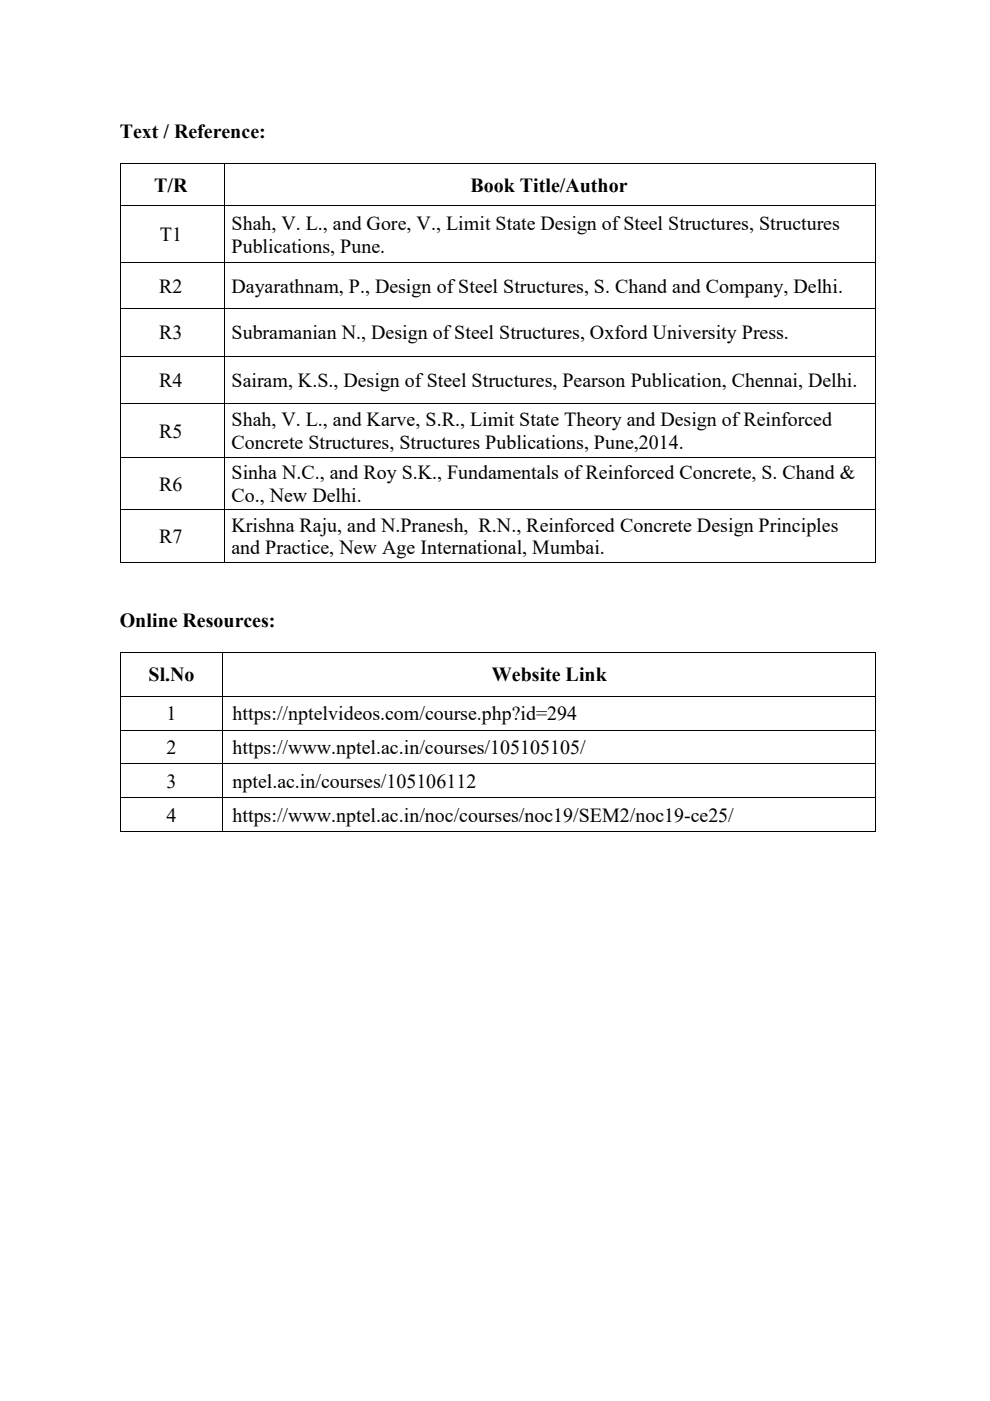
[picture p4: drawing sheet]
<svg xmlns="http://www.w3.org/2000/svg" width="210mm" height="297mm" viewBox="0 0 210 297" stroke-linecap="round" stroke-linejoin="round" font-family="sans-serif">
<defs><g id="words">
<g font-size="4.2">
<text x="25.4" y="29.3">Text / Reference:</text>
<text x="32.7" y="40.6">T/R</text>
<text x="99.8" y="40.6">Book Title/Author</text>
<text x="33.9" y="51.2">T1</text>
<text x="49.1" y="48.8">Shah, V. L., and Gore, V., Limit State Design of Steel Structures, Structures</text>
<text x="49.1" y="53.6">Publications, Pune.</text>
<text x="33.8" y="62.1">R2</text>
<text x="49.1" y="62.1">Dayarathnam, P., Design of Steel Structures, S. Chand and Company, Delhi.</text>
<text x="33.8" y="72">R3</text>
<text x="49.1" y="72">Subramanian N., Design of Steel Structures, Oxford University Press.</text>
<text x="33.8" y="82">R4</text>
<text x="49.1" y="82">Sairam, K.S., Design of Steel Structures, Pearson Publication, Chennai, Delhi.</text>
<text x="33.8" y="92.8">R5</text>
<text x="49.1" y="90.4">Shah, V. L., and Karve, S.R., Limit State Theory and Design of Reinforced</text>
<text x="49.1" y="95.3">Concrete Structures, Structures Publications, Pune,2014.</text>
<text x="49.1" y="101.6">Sinha N.C., and Roy S.K., Fundamentals of Reinforced Concrete, S. Chand &amp;</text>
<text x="33.8" y="104">R6</text>
<text x="49.1" y="106.4">Co., New Delhi.</text>
<text x="49.1" y="112.7">Krishna Raju, and N.Pranesh, R.N., Reinforced Concrete Design Principles</text>
<text x="33.8" y="115.1">R7</text>
<text x="49.1" y="117.6">and Practice, New Age International, Mumbai.</text>
<text x="25.4" y="133">Online Resources:</text>
<text x="31.5" y="144.5">Sl.No</text>
<text x="104.4" y="144.5">Website Link</text>
<text x="35.3" y="152.7">1</text>
<text x="49.3" y="152.7">https://nptelvideos.com/course.php?id=294</text>
<text x="35.3" y="159.9">2</text>
<text x="49.3" y="159.9">https://www.nptel.ac.in/courses/105105105/</text>
<text x="35.3" y="167">3</text>
<text x="49.3" y="167">nptel.ac.in/courses/105106112</text>
<text x="35.3" y="174.2">4</text>
<text x="49.3" y="174.2">https://www.nptel.ac.in/noc/courses/noc19/SEM2/noc19-ce25/</text>
</g>
</g></defs>
<g fill="#000">
<path d="M25.4 34.5h.2v.2h-.2zM47.5 34.5h.2v.2h-.2zM185.7 34.5h.1v.2h-.1zM25.4 43.6h.2v.1h-.2zM25.4 55.6h.2v.2h-.2zM47.5 43.6h.2v.1h-.2zM47.5 55.6h.2v.2h-.2zM185.7 43.6h.1v.1h-.1zM185.7 55.6h.1v.2h-.1zM25.4 65.3h.2v.2h-.2zM25.4 75.4h.2v.2h-.2zM47.5 65.3h.2v.2h-.2z"/>
<path d="M47.5 75.4h.2v.2h-.2zM185.7 65.3h.1v.2h-.1zM185.7 75.4h.1v.2h-.1zM25.4 85.5h.2v.2h-.2zM25.4 96.9h.2v.2h-.2zM47.5 85.5h.2v.2h-.2zM47.5 96.9h.2v.2h-.2zM185.7 85.5h.1v.2h-.1zM185.7 96.9h.1v.2h-.1zM25.4 107.9h.2v.1h-.2zM25.4 119.2h.2v.1h-.2zM47.5 107.9h.2v.1h-.2z"/>
<path d="M47.5 119.2h.2v.1h-.2zM185.7 107.9h.1v.1h-.1zM185.7 119.2h.1v.1h-.1zM25.4 138.2h.2v.1h-.2zM47.2 138.2h.2v.1h-.2zM185.7 138.2h.1v.1h-.1zM25.4 147.6h.2v.1h-.2zM25.4 154.7h.2v.2h-.2zM47.2 147.6h.2v.1h-.2zM47.2 154.7h.2v.2h-.2zM185.7 147.6h.1v.1h-.1zM185.7 154.7h.1v.2h-.1z"/>
<path d="M25.4 161.9h.2v.2h-.2zM25.4 169h.2v.2h-.2zM25.4 176.2h.2v.2h-.2zM47.2 161.9h.2v.2h-.2zM47.2 169h.2v.2h-.2zM47.2 176.2h.2v.2h-.2zM185.7 161.9h.1v.2h-.1zM185.7 169h.1v.2h-.1zM185.7 176.2h.1v.2h-.1z"/>
</g>
<g fill="none" stroke="#000" stroke-width=".21">
<path d="M25.5 34.7v8.9M25.6 34.6h21.9M47.6 34.7v8.9M47.7 34.6h138M185.8 34.7v8.9M25.5 43.7v11.9M25.5 55.8v9.5M25.6 43.6h21.9M25.6 55.7h21.9M47.6 43.7v11.9M47.6 55.8v9.5M47.7 43.6h138"/>
<path d="M47.7 55.7h138M185.8 43.7v11.9M185.8 55.8v9.5M25.5 65.5v9.9M25.5 75.6v9.9M25.6 65.4h21.9M25.6 75.5h21.9M47.6 65.5v9.9M47.6 75.6v9.9M47.7 65.4h138M47.7 75.5h138M185.8 65.5v9.9"/>
<path d="M185.8 75.6v9.9M25.5 85.7v11.2M25.5 97.1v10.8M25.6 85.6h21.9M25.6 97h21.9M47.6 85.7v11.2M47.6 97.1v10.8M47.7 85.6h138M47.7 97h138M185.8 85.7v11.2M185.8 97.1v10.8M25.5 108v11.2"/>
<path d="M25.6 107.9h21.9M25.6 119.3h21.9M47.6 108v11.2M47.7 107.9h138M47.7 119.3h138M185.8 108v11.2M25.5 138.3v9.3M25.6 138.3h21.6M47.3 138.3v9.3M47.4 138.3h138.3M185.8 138.3v9.3M25.5 147.7v7"/>
<path d="M25.5 154.9v7M25.6 147.7h21.6M25.6 154.8h21.6M47.3 147.7v7M47.3 154.9v7M47.4 147.7h138.3M47.4 154.8h138.3M185.8 147.7v7M185.8 154.9v7M25.5 162.1v6.9M25.5 169.2v7M25.6 162h21.6"/>
<path d="M25.6 169.1h21.6M25.6 176.3h21.6M47.3 162.1v6.9M47.3 169.2v7M47.4 162h138.3M47.4 169.1h138.3M47.4 176.3h138.3M185.8 162.1v6.9M185.8 169.2v7"/>
</g>
<use href="#words"/>
</svg>
